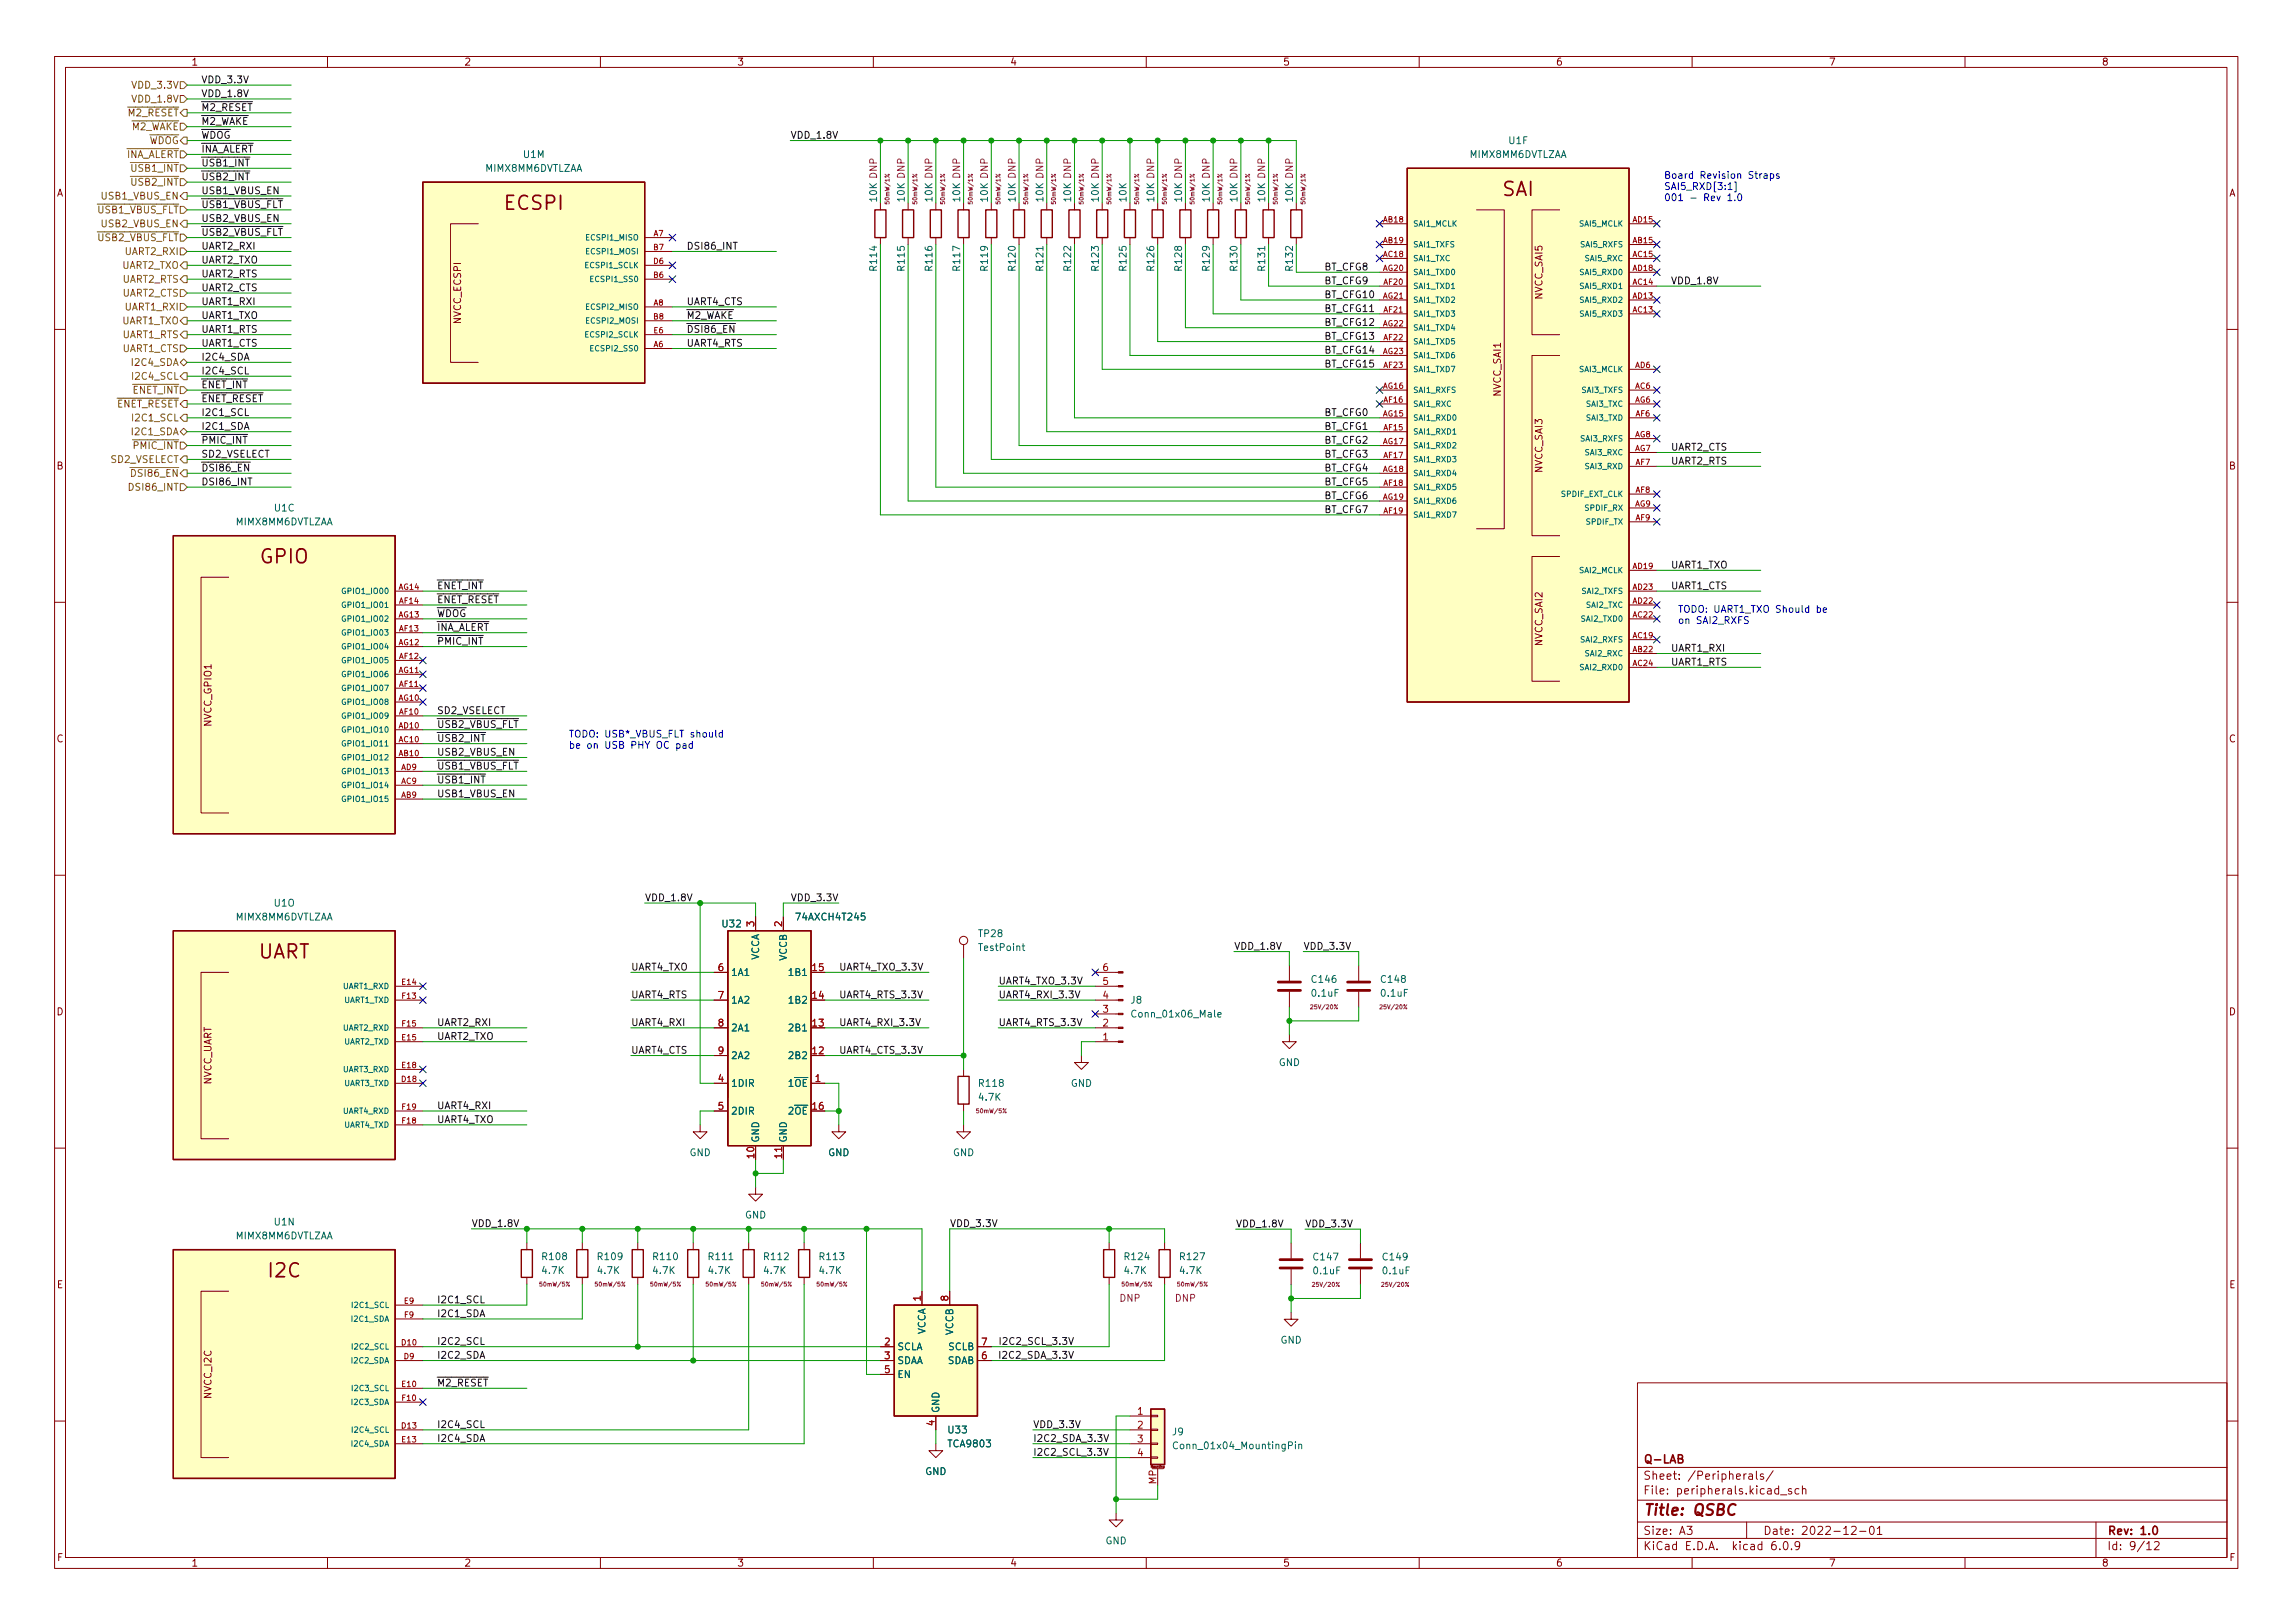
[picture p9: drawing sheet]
<svg xmlns="http://www.w3.org/2000/svg" width="297mm" height="210mm" viewBox="0 0 297 210" stroke-linecap="round" stroke-linejoin="round" font-family="sans-serif">
<defs><g id="words">
<g font-size="2.5" fill="#840000">
<text x="65.4" y="27.2">ECSPI</text>
<text x="194.6" y="25.4">SAI</text>
<text x="33.7" y="73">GPIO</text>
<text x="33.3" y="124.2">UART</text>
<text x="34.9" y="165.5">I2C</text>
</g>
<text font-size="2" fill="#840000" x="212.8" y="196.3">Title: QSBC</text>
<g font-size="1.5" fill="#840000">
<text x="212.8" y="191.7">Sheet: /Peripherals/</text>
<text x="212.8" y="189.6">Q-LAB</text>
<text x="212.8" y="193.6">File: peripherals.kicad_sch</text>
<text x="212.8" y="200.8">KiCad E.D.A. kicad 6.0.9</text>
<text x="212.8" y="198.8">Size: A3</text>
<text x="228.4" y="198.8">Date: 2022-12-01</text>
<text x="272.9" y="198.8">Rev: 1.0</text>
<text x="272.9" y="200.8">Id: 9/12</text>
</g>
<g font-size="1.3" fill="#725600">
<text x="17.3" y="11.5">VDD_3.3V</text>
<text x="15.6" y="15.1">~{M2_RESET}</text>
<text x="16" y="16.9">~{M2_WAKE}</text>
<text x="17.3" y="13.3">VDD_1.8V</text>
<text x="15.2" y="20.5">~{INA_ALERT}</text>
<text x="16.2" y="22.2">~{USB1_INT}</text>
<text x="18.2" y="18.7">~{WDOG}</text>
<text x="11.7" y="27.6">~{USB1_VBUS_FLT}</text>
<text x="13.3" y="25.8">USB1_VBUS_EN</text>
<text x="13.3" y="29.4">USB2_VBUS_EN</text>
<text x="16.2" y="24">~{USB2_INT}</text>
<text x="11.7" y="31.2">~{USB2_VBUS_FLT}</text>
<text x="15.8" y="34.8">UART2_TXO</text>
<text x="16.3" y="33">UART2_RXI</text>
<text x="15.8" y="36.6">UART2_RTS</text>
<text x="15.8" y="38.4">UART2_CTS</text>
<text x="16.3" y="40.2">UART1_RXI</text>
<text x="15.8" y="42">UART1_TXO</text>
<text x="15.8" y="45.6">UART1_CTS</text>
<text x="15.8" y="43.8">UART1_RTS</text>
<text x="17.2" y="47.4">I2C4_SDA</text>
<text x="14" y="52.8">~{ENET_RESET}</text>
<text x="16.2" y="51">~{ENET_INT}</text>
<text x="17.4" y="49.2">I2C4_SCL</text>
<text x="14.3" y="60">SD2_VSELECT</text>
<text x="16.4" y="58.2">~{PMIC_INT}</text>
<text x="17.2" y="56.4">I2C1_SDA</text>
<text x="17.4" y="54.6">I2C1_SCL</text>
<text x="16.3" y="61.8">~{DSI86_EN}</text>
<text x="17" y="63.6">DSI86_INT</text>
</g>
<g font-size="1.3" fill="#840000">
<text x="24.7" y="8.5">1</text>
<text x="60.1" y="8.5">2</text>
<text x="95.5" y="8.5">3</text>
<text x="130.8" y="8.5">4</text>
<text x="166.2" y="8.5">5</text>
<text x="201.5" y="8.5">6</text>
<text x="236.9" y="8.5">7</text>
<text x="272.2" y="8.5">8</text>
<text x="7.3" y="25.5">A</text>
<text x="288.7" y="25.5">A</text>
<text x="59.7" y="42" transform="rotate(-90 59.7 42)">NVCC_ECSPI</text>
<text x="199.8" y="38.8" transform="rotate(-90 199.8 38.8)">NVCC_SAI5</text>
<text x="194.4" y="51.4" transform="rotate(-90 194.4 51.4)">NVCC_SAI1</text>
<text x="7.3" y="60.8">B</text>
<text x="199.8" y="61.2" transform="rotate(-90 199.8 61.2)">NVCC_SAI3</text>
<text x="288.7" y="60.8">B</text>
<text x="199.8" y="83.7" transform="rotate(-90 199.8 83.7)">NVCC_SAI2</text>
<text x="27.4" y="94.1" transform="rotate(-90 27.4 94.1)">NVCC_GPIO1</text>
<text x="7.3" y="96.2">C</text>
<text x="288.7" y="96.2">C</text>
<text x="7.3" y="131.5">D</text>
<text x="288.7" y="131.5">D</text>
<text x="27.4" y="140.6" transform="rotate(-90 27.4 140.6)">NVCC_UART</text>
<text x="7.4" y="166.9">E</text>
<text x="288.8" y="166.9">E</text>
<text x="27.4" y="181.1" transform="rotate(-90 27.4 181.1)">NVCC_I2C</text>
<text x="7.4" y="202.2">F</text>
<text x="24.7" y="202.9">1</text>
<text x="60.1" y="202.9">2</text>
<text x="95.5" y="202.9">3</text>
<text x="130.8" y="202.9">4</text>
<text x="166.2" y="202.9">5</text>
<text x="201.5" y="202.9">6</text>
<text x="236.9" y="202.9">7</text>
<text x="272.2" y="202.9">8</text>
<text x="288.8" y="202.2">F</text>
</g>
<g font-size="1.3" fill="#0f0f0f">
<text x="26" y="10.8">VDD_3.3V</text>
<text x="26" y="14.4">~{M2_RESET}</text>
<text x="26" y="12.6">VDD_1.8V</text>
<text x="26" y="16.2">~{M2_WAKE}</text>
<text x="26" y="18">~{WDOG}</text>
<text x="102.4" y="18">VDD_1.8V</text>
<text x="26" y="19.8">~{INA_ALERT}</text>
<text x="26" y="23.3">~{USB2_INT}</text>
<text x="26" y="21.6">~{USB1_INT}</text>
<text x="26" y="28.7">USB2_VBUS_EN</text>
<text x="26" y="26.9">~{USB1_VBUS_FLT}</text>
<text x="26" y="25.1">USB1_VBUS_EN</text>
<text x="26" y="34.1">UART2_TXO</text>
<text x="26" y="35.9">UART2_RTS</text>
<text x="26" y="30.5">~{USB2_VBUS_FLT}</text>
<text x="26" y="32.3">UART2_RXI</text>
<text x="88.9" y="32.3">DSI86_INT</text>
<text x="171.5" y="35">BT_CFG8</text>
<text x="26" y="39.5">UART1_RXI</text>
<text x="26" y="37.7">UART2_CTS</text>
<text x="26" y="41.3">UART1_TXO</text>
<text x="88.9" y="41.3">~{M2_WAKE}</text>
<text x="88.9" y="39.5">UART4_CTS</text>
<text x="171.5" y="36.8">BT_CFG9</text>
<text x="171.5" y="40.4">BT_CFG11</text>
<text x="171.5" y="38.6">BT_CFG10</text>
<text x="216.4" y="36.8">VDD_1.8V</text>
<text x="26" y="46.7">I2C4_SDA</text>
<text x="26" y="44.9">UART1_CTS</text>
<text x="26" y="43.1">UART1_RTS</text>
<text x="88.9" y="44.9">UART4_RTS</text>
<text x="88.9" y="43.1">~{DSI86_EN}</text>
<text x="171.5" y="42.2">BT_CFG12</text>
<text x="171.5" y="47.6">BT_CFG15</text>
<text x="171.5" y="44">BT_CFG13</text>
<text x="171.5" y="45.8">BT_CFG14</text>
<text x="26" y="48.5">I2C4_SCL</text>
<text x="26" y="50.3">~{ENET_INT}</text>
<text x="26" y="52.1">~{ENET_RESET}</text>
<text x="26" y="53.9">I2C1_SCL</text>
<text x="171.5" y="53.9">BT_CFG0</text>
<text x="26" y="55.7">I2C1_SDA</text>
<text x="26" y="57.5">~{PMIC_INT}</text>
<text x="26" y="59.3">SD2_VSELECT</text>
<text x="171.5" y="57.5">BT_CFG2</text>
<text x="171.5" y="59.3">BT_CFG3</text>
<text x="171.5" y="55.7">BT_CFG1</text>
<text x="216.4" y="58.4">UART2_CTS</text>
<text x="26" y="61.1">~{DSI86_EN}</text>
<text x="26" y="62.9">DSI86_INT</text>
<text x="171.5" y="64.7">BT_CFG6</text>
<text x="171.5" y="62.9">BT_CFG5</text>
<text x="171.5" y="61.1">BT_CFG4</text>
<text x="216.4" y="60.2">UART2_RTS</text>
<text x="171.5" y="66.5">BT_CFG7</text>
<text x="56.6" y="76.3">~{ENET_INT}</text>
<text x="216.4" y="73.6">UART1_TXO</text>
<text x="216.4" y="76.3">UART1_CTS</text>
<text x="56.6" y="81.7">~{INA_ALERT}</text>
<text x="56.6" y="79.9">~{WDOG}</text>
<text x="56.6" y="83.5">~{PMIC_INT}</text>
<text x="56.6" y="78.1">~{ENET_RESET}</text>
<text x="216.4" y="86.2">UART1_RTS</text>
<text x="216.4" y="84.4">UART1_RXI</text>
<text x="56.6" y="94.3">~{USB2_VBUS_FLT}</text>
<text x="56.6" y="92.5">SD2_VSELECT</text>
<text x="56.6" y="99.7">~{USB1_VBUS_FLT}</text>
<text x="56.6" y="101.5">~{USB1_INT}</text>
<text x="56.6" y="96.1">~{USB2_INT}</text>
<text x="56.6" y="97.9">USB2_VBUS_EN</text>
<text x="56.6" y="103.3">USB1_VBUS_EN</text>
<text x="83.5" y="116.7">VDD_1.8V</text>
<text x="102.8" y="116.7">VDD_3.3V</text>
<text x="81.7" y="125.7">UART4_TXO</text>
<text x="108.7" y="125.7">UART4_TXO_3.3V</text>
<text x="159.8" y="123">VDD_1.8V</text>
<text x="168.8" y="123">VDD_3.3V</text>
<text x="81.7" y="129.3">UART4_RTS</text>
<text x="108.7" y="129.3">UART4_RTS_3.3V</text>
<text x="129.3" y="127.5">UART4_TXO_3.3V</text>
<text x="129.3" y="129.3">UART4_RXI_3.3V</text>
<text x="56.6" y="132.9">UART2_RXI</text>
<text x="56.6" y="134.7">UART2_TXO</text>
<text x="81.7" y="136.5">UART4_CTS</text>
<text x="81.7" y="132.9">UART4_RXI</text>
<text x="108.7" y="136.5">UART4_CTS_3.3V</text>
<text x="108.7" y="132.9">UART4_RXI_3.3V</text>
<text x="129.3" y="132.9">UART4_RTS_3.3V</text>
<text x="56.6" y="143.7">UART4_RXI</text>
<text x="56.6" y="145.5">UART4_TXO</text>
<text x="61.1" y="158.9">VDD_1.8V</text>
<text x="123" y="158.9">VDD_3.3V</text>
<text x="160.1" y="159">VDD_1.8V</text>
<text x="169.1" y="159">VDD_3.3V</text>
<text x="56.6" y="170.6">I2C1_SDA</text>
<text x="56.6" y="168.8">I2C1_SCL</text>
<text x="56.6" y="176">I2C2_SDA</text>
<text x="56.6" y="179.6">~{M2_RESET}</text>
<text x="56.6" y="174.2">I2C2_SCL</text>
<text x="129.9" y="176">I2C2_SDA_3.3V</text>
<text x="130.1" y="174.2">I2C2_SCL_3.3V</text>
<text x="56.6" y="185">I2C4_SCL</text>
<text x="133.8" y="185">VDD_3.3V</text>
<text x="56.6" y="186.8">I2C4_SDA</text>
<text x="133.8" y="188.6">I2C2_SCL_3.3V</text>
<text x="133.8" y="186.8">I2C2_SDA_3.3V</text>
</g>
<g font-size="1.3" fill="#006464">
<text x="62.9" y="22.2">MIMX8MM6DVTLZAA</text>
<text x="67.8" y="20.5">U1M</text>
<text x="190.4" y="20.5">MIMX8MM6DVTLZAA</text>
<text x="195.5" y="18.7">U1F</text>
<text x="145.9" y="26.1" transform="rotate(-90 145.9 26.1)">10K</text>
<text x="113.6" y="35" transform="rotate(-90 113.6 35)">R114</text>
<text x="117.2" y="35" transform="rotate(-90 117.2 35)">R115</text>
<text x="120.8" y="35" transform="rotate(-90 120.8 35)">R116</text>
<text x="124.4" y="35" transform="rotate(-90 124.4 35)">R117</text>
<text x="128" y="35" transform="rotate(-90 128 35)">R119</text>
<text x="131.6" y="35" transform="rotate(-90 131.6 35)">R120</text>
<text x="135.1" y="35" transform="rotate(-90 135.1 35)">R121</text>
<text x="138.7" y="35" transform="rotate(-90 138.7 35)">R122</text>
<text x="142.3" y="35" transform="rotate(-90 142.3 35)">R123</text>
<text x="145.9" y="35" transform="rotate(-90 145.9 35)">R125</text>
<text x="149.5" y="35" transform="rotate(-90 149.5 35)">R126</text>
<text x="153.1" y="35" transform="rotate(-90 153.1 35)">R128</text>
<text x="156.7" y="35" transform="rotate(-90 156.7 35)">R129</text>
<text x="160.3" y="35" transform="rotate(-90 160.3 35)">R130</text>
<text x="163.9" y="35" transform="rotate(-90 163.9 35)">R131</text>
<text x="167.5" y="35" transform="rotate(-90 167.5 35)">R132</text>
<text x="30.5" y="68">MIMX8MM6DVTLZAA</text>
<text x="35.6" y="66.3">U1C</text>
<text x="30.5" y="119.2">MIMX8MM6DVTLZAA</text>
<text x="35.5" y="117.4">U1O</text>
<text x="103.4" y="119.2">74AXCH4T245</text>
<text x="93.6" y="120.1">U32</text>
<text x="98.3" y="124.5" transform="rotate(-90 98.3 124.5)">VCCA</text>
<text x="101.9" y="124.5" transform="rotate(-90 101.9 124.5)">VCCB</text>
<text x="126.8" y="121.4">TP28</text>
<text x="126.9" y="123.2">TestPoint</text>
<text x="94.6" y="126.4">1A1</text>
<text x="94.6" y="130">1A2</text>
<text x="102.4" y="130">1B2</text>
<text x="102.4" y="126.4">1B1</text>
<text x="146.5" y="130">J8</text>
<text x="147" y="131.8">Conn_01x06_Male</text>
<text x="170" y="129.1">0.1uF</text>
<text x="170" y="127.3">C146</text>
<text x="179" y="129.1">0.1uF</text>
<text x="179" y="127.3">C148</text>
<text x="94.6" y="133.6">2A1</text>
<text x="94.6" y="137.2">2A2</text>
<text x="102.4" y="137.2">2B2</text>
<text x="102.4" y="133.6">2B1</text>
<text x="94.6" y="140.8">1DIR</text>
<text x="101.2" y="140.8">1~{OE}</text>
<text x="126.9" y="142.6">4.7K</text>
<text x="126.9" y="140.8">R118</text>
<text x="138.7" y="140.8">GND</text>
<text x="165.6" y="138.1">GND</text>
<text x="89.3" y="149.8">GND</text>
<text x="94.6" y="144.4">2DIR</text>
<text x="98.3" y="148.1" transform="rotate(-90 98.3 148.1)">GND</text>
<text x="101.2" y="144.4">2~{OE}</text>
<text x="101.9" y="148.1" transform="rotate(-90 101.9 148.1)">GND</text>
<text x="107.3" y="149.8">GND</text>
<text x="123.4" y="149.8">GND</text>
<text x="30.5" y="160.5">MIMX8MM6DVTLZAA</text>
<text x="35.6" y="158.7">U1N</text>
<text x="96.5" y="157.8">GND</text>
<text x="70.3" y="165">4.7K</text>
<text x="70.3" y="163.2">R108</text>
<text x="77.5" y="165">4.7K</text>
<text x="77.5" y="163.2">R109</text>
<text x="84.7" y="165">4.7K</text>
<text x="84.7" y="163.2">R110</text>
<text x="91.8" y="165">4.7K</text>
<text x="91.9" y="163.2">R111</text>
<text x="99" y="165">4.7K</text>
<text x="99.1" y="163.2">R112</text>
<text x="106.2" y="165">4.7K</text>
<text x="106.3" y="163.2">R113</text>
<text x="145.7" y="165">4.7K</text>
<text x="145.8" y="163.2">R124</text>
<text x="152.9" y="165">4.7K</text>
<text x="153" y="163.2">R127</text>
<text x="170.2" y="165.1">0.1uF</text>
<text x="170.2" y="163.3">C147</text>
<text x="179.2" y="165.1">0.1uF</text>
<text x="179.2" y="163.3">C149</text>
<text x="119.9" y="173" transform="rotate(-90 119.9 173)">VCCA</text>
<text x="123.5" y="173" transform="rotate(-90 123.5 173)">VCCB</text>
<text x="116.2" y="174.9">SCLA</text>
<text x="116.2" y="176.7">SDAA</text>
<text x="116.2" y="178.5">EN</text>
<text x="122.7" y="176.7">SDAB</text>
<text x="122.9" y="174.9">SCLB</text>
<text x="165.9" y="174.1">GND</text>
<text x="121.7" y="183.1" transform="rotate(-90 121.7 183.1)">GND</text>
<text x="122.9" y="185.7">U33</text>
<text x="151.9" y="185.9">J9</text>
<text x="119.8" y="191.1">GND</text>
<text x="122.9" y="187.5">TCA9803</text>
<text x="152.5" y="187.7">Conn_01x04_MountingPin</text>
<text x="143.2" y="200.1">GND</text>
</g>
<g font-size="1.3" fill="#0000c2">
<text x="215.5" y="23.2">Board Revision Straps</text>
<text x="215.5" y="24.6">SAI5_RXD[3:1]</text>
<text x="215.5" y="26">001 - Rev 1.0</text>
<text x="217.3" y="79.4">TODO: UART1_TXO Should be</text>
<text x="217.3" y="80.8">on SAI2_RXFS</text>
<text x="73.6" y="95.5">TODO: USB*_VBUS_FLT should</text>
<text x="73.6" y="97">be on USB PHY OC pad</text>
</g>
<g font-size="1.3" fill="#840084">
<text x="113.6" y="26.1" transform="rotate(-90 113.6 26.1)">10K DNP</text>
<text x="117.2" y="26.1" transform="rotate(-90 117.2 26.1)">10K DNP</text>
<text x="120.8" y="26.1" transform="rotate(-90 120.8 26.1)">10K DNP</text>
<text x="124.4" y="26.1" transform="rotate(-90 124.4 26.1)">10K DNP</text>
<text x="128" y="26.1" transform="rotate(-90 128 26.1)">10K DNP</text>
<text x="131.6" y="26.1" transform="rotate(-90 131.6 26.1)">10K DNP</text>
<text x="135.1" y="26.1" transform="rotate(-90 135.1 26.1)">10K DNP</text>
<text x="138.7" y="26.1" transform="rotate(-90 138.7 26.1)">10K DNP</text>
<text x="142.3" y="26.1" transform="rotate(-90 142.3 26.1)">10K DNP</text>
<text x="149.5" y="26.1" transform="rotate(-90 149.5 26.1)">10K DNP</text>
<text x="153.1" y="26.1" transform="rotate(-90 153.1 26.1)">10K DNP</text>
<text x="156.7" y="26.1" transform="rotate(-90 156.7 26.1)">10K DNP</text>
<text x="160.3" y="26.1" transform="rotate(-90 160.3 26.1)">10K DNP</text>
<text x="163.9" y="26.1" transform="rotate(-90 163.9 26.1)">10K DNP</text>
<text x="167.5" y="26.1" transform="rotate(-90 167.5 26.1)">10K DNP</text>
<text x="145.1" y="168.6">DNP</text>
<text x="152.2" y="168.6">DNP</text>
</g>
<g font-size="1.3" fill="#a90000">
<text x="93" y="125.8">6</text>
<text x="97.7" y="120" transform="rotate(-90 97.7 120)">3</text>
<text x="101.3" y="120" transform="rotate(-90 101.3 120)">2</text>
<text x="105.3" y="125.8">15</text>
<text x="142.9" y="125.8">6</text>
<text x="93" y="129.4">7</text>
<text x="105.3" y="129.4">14</text>
<text x="142.9" y="131.2">3</text>
<text x="142.9" y="129.4">4</text>
<text x="142.9" y="127.6">5</text>
<text x="93" y="133">8</text>
<text x="93" y="136.6">9</text>
<text x="105.3" y="136.6">12</text>
<text x="105.3" y="133">13</text>
<text x="142.9" y="134.8">1</text>
<text x="142.9" y="133">2</text>
<text x="93" y="140.2">4</text>
<text x="93" y="143.7">5</text>
<text x="105.3" y="143.7">16</text>
<text x="105.6" y="140.2">1</text>
<text x="97.7" y="150" transform="rotate(-90 97.7 150)">10</text>
<text x="101.3" y="150" transform="rotate(-90 101.3 150)">11</text>
<text x="119.3" y="168.5" transform="rotate(-90 119.3 168.5)">1</text>
<text x="122.8" y="168.5" transform="rotate(-90 122.8 168.5)">8</text>
<text x="114.6" y="174.3">2</text>
<text x="114.6" y="176.1">3</text>
<text x="114.6" y="177.9">5</text>
<text x="127.2" y="176.1">6</text>
<text x="127.2" y="174.3">7</text>
<text x="121.1" y="184.7" transform="rotate(-90 121.1 184.7)">4</text>
<text x="147.4" y="183.3">1</text>
<text x="147.4" y="185.1">2</text>
<text x="147.4" y="186.9">3</text>
<text x="147.4" y="188.6">4</text>
<text x="149.8" y="192.3" transform="rotate(-90 149.8 192.3)">MP</text>
</g>
<g font-size="1" fill="#a90000">
<text x="179.2" y="28.8">AB18</text>
<text x="211.5" y="28.8">AD15</text>
<text x="84.7" y="30.6">A7</text>
<text x="84.7" y="36">B6</text>
<text x="84.7" y="32.4">B7</text>
<text x="84.7" y="34.2">D6</text>
<text x="179.2" y="35.1">AG20</text>
<text x="179.2" y="31.5">AB19</text>
<text x="179.2" y="33.3">AC18</text>
<text x="211.5" y="31.5">AB15</text>
<text x="211.5" y="33.3">AC15</text>
<text x="211.5" y="35.1">AD18</text>
<text x="84.7" y="39.6">A8</text>
<text x="84.7" y="41.4">B8</text>
<text x="179.2" y="38.7">AG21</text>
<text x="179.3" y="36.9">AF20</text>
<text x="179.3" y="40.5">AF21</text>
<text x="211.5" y="40.5">AC13</text>
<text x="211.5" y="36.9">AC14</text>
<text x="211.5" y="38.7">AD13</text>
<text x="84.7" y="45">A6</text>
<text x="84.7" y="43.2">E6</text>
<text x="179.2" y="42.3">AG22</text>
<text x="179.2" y="45.9">AG23</text>
<text x="179.3" y="44.1">AF22</text>
<text x="179.3" y="47.7">AF23</text>
<text x="211.8" y="47.7">AD6</text>
<text x="179.2" y="53.9">AG15</text>
<text x="179.2" y="50.4">AG16</text>
<text x="179.3" y="52.2">AF16</text>
<text x="211.8" y="52.2">AG6</text>
<text x="211.8" y="50.4">AC6</text>
<text x="211.9" y="53.9">AF6</text>
<text x="179.2" y="57.5">AG17</text>
<text x="179.3" y="55.7">AF15</text>
<text x="179.3" y="59.3">AF17</text>
<text x="211.8" y="58.4">AG7</text>
<text x="211.8" y="56.6">AG8</text>
<text x="179.2" y="61.1">AG18</text>
<text x="179.2" y="64.7">AG19</text>
<text x="179.3" y="62.9">AF18</text>
<text x="211.8" y="65.6">AG9</text>
<text x="211.9" y="60.2">AF7</text>
<text x="211.9" y="63.8">AF8</text>
<text x="179.3" y="66.5">AF19</text>
<text x="211.9" y="67.4">AF9</text>
<text x="51.7" y="76.4">AG14</text>
<text x="211.5" y="73.7">AD19</text>
<text x="211.5" y="76.4">AD23</text>
<text x="51.7" y="83.6">AG12</text>
<text x="51.7" y="80">AG13</text>
<text x="51.8" y="81.8">AF13</text>
<text x="51.8" y="78.2">AF14</text>
<text x="211.5" y="82.7">AC19</text>
<text x="211.5" y="80">AC22</text>
<text x="211.5" y="78.2">AD22</text>
<text x="51.7" y="87.2">AG11</text>
<text x="51.8" y="89">AF11</text>
<text x="51.8" y="85.4">AF12</text>
<text x="211.5" y="84.5">AB22</text>
<text x="211.5" y="86.3">AC24</text>
<text x="51.7" y="90.8">AG10</text>
<text x="51.7" y="94.4">AD10</text>
<text x="51.8" y="92.6">AF10</text>
<text x="51.7" y="98">AB10</text>
<text x="51.7" y="96.2">AC10</text>
<text x="52" y="101.5">AC9</text>
<text x="52" y="99.7">AD9</text>
<text x="52" y="103.3">AB9</text>
<text x="52.1" y="127.6">E14</text>
<text x="52.1" y="129.4">F13</text>
<text x="52.1" y="134.8">E15</text>
<text x="52.1" y="133">F15</text>
<text x="52.1" y="140.2">D18</text>
<text x="52.1" y="138.4">E18</text>
<text x="52.1" y="143.7">F19</text>
<text x="52.1" y="145.5">F18</text>
<text x="52.4" y="168.9">E9</text>
<text x="52.4" y="170.7">F9</text>
<text x="52.1" y="174.3">D10</text>
<text x="52.1" y="179.7">E10</text>
<text x="52.3" y="176.1">D9</text>
<text x="52.1" y="185.1">D13</text>
<text x="52.1" y="181.5">F10</text>
<text x="52.1" y="186.9">E13</text>
</g>
<g font-size="1" fill="#006464">
<text x="183" y="29.3">SAI1_MCLK</text>
<text x="204.6" y="29.3">SAI5_MCLK</text>
<text x="76" y="34.7">ECSPI1_SCLK</text>
<text x="76.1" y="31.1">ECSPI1_MISO</text>
<text x="76.1" y="32.9">ECSPI1_MOSI</text>
<text x="183" y="32">SAI1_TXFS</text>
<text x="183" y="33.8">SAI1_TXC</text>
<text x="183" y="35.6">SAI1_TXD0</text>
<text x="204.9" y="32">SAI5_RXFS</text>
<text x="204.9" y="35.6">SAI5_RXD0</text>
<text x="205.4" y="33.8">SAI5_RXC</text>
<text x="76.1" y="40.1">ECSPI2_MISO</text>
<text x="76.1" y="41.9">ECSPI2_MOSI</text>
<text x="76.8" y="36.5">ECSPI1_SS0</text>
<text x="183" y="37.4">SAI1_TXD1</text>
<text x="183" y="41">SAI1_TXD3</text>
<text x="183" y="39.2">SAI1_TXD2</text>
<text x="204.9" y="41">SAI5_RXD3</text>
<text x="204.9" y="37.4">SAI5_RXD1</text>
<text x="204.9" y="39.2">SAI5_RXD2</text>
<text x="76" y="43.7">ECSPI2_SCLK</text>
<text x="76.8" y="45.5">ECSPI2_SS0</text>
<text x="183" y="44.6">SAI1_TXD5</text>
<text x="183" y="42.8">SAI1_TXD4</text>
<text x="183" y="46.4">SAI1_TXD6</text>
<text x="183" y="52.7">SAI1_RXC</text>
<text x="183" y="48.2">SAI1_TXD7</text>
<text x="183" y="50.9">SAI1_RXFS</text>
<text x="204.6" y="48.2">SAI3_MCLK</text>
<text x="205" y="50.9">SAI3_TXFS</text>
<text x="205.5" y="52.7">SAI3_TXC</text>
<text x="183" y="56.3">SAI1_RXD1</text>
<text x="183" y="59.9">SAI1_RXD3</text>
<text x="183" y="54.5">SAI1_RXD0</text>
<text x="183" y="58.1">SAI1_RXD2</text>
<text x="204.9" y="57.2">SAI3_RXFS</text>
<text x="205.4" y="59">SAI3_RXC</text>
<text x="205.5" y="54.5">SAI3_TXD</text>
<text x="183" y="63.5">SAI1_RXD5</text>
<text x="183" y="61.7">SAI1_RXD4</text>
<text x="183" y="65.3">SAI1_RXD6</text>
<text x="202.3" y="64.4">SPDIF_EXT_CLK</text>
<text x="205.4" y="60.8">SAI3_RXD</text>
<text x="183" y="67.1">SAI1_RXD7</text>
<text x="205.4" y="66.2">SPDIF_RX</text>
<text x="205.5" y="68">SPDIF_TX</text>
<text x="44.7" y="76.9">GPIO1_IO00</text>
<text x="204.6" y="74.2">SAI2_MCLK</text>
<text x="205" y="76.9">SAI2_TXFS</text>
<text x="44.7" y="82.3">GPIO1_IO03</text>
<text x="44.7" y="78.7">GPIO1_IO01</text>
<text x="44.7" y="80.5">GPIO1_IO02</text>
<text x="204.9" y="83.2">SAI2_RXFS</text>
<text x="205" y="80.5">SAI2_TXD0</text>
<text x="205.5" y="78.7">SAI2_TXC</text>
<text x="44.7" y="89.5">GPIO1_IO07</text>
<text x="44.7" y="85.9">GPIO1_IO05</text>
<text x="44.7" y="87.7">GPIO1_IO06</text>
<text x="44.7" y="84.1">GPIO1_IO04</text>
<text x="204.9" y="86.8">SAI2_RXD0</text>
<text x="205.4" y="85">SAI2_RXC</text>
<text x="44.7" y="94.9">GPIO1_IO10</text>
<text x="44.7" y="93.1">GPIO1_IO09</text>
<text x="44.7" y="91.3">GPIO1_IO08</text>
<text x="44.7" y="98.5">GPIO1_IO12</text>
<text x="44.7" y="96.7">GPIO1_IO11</text>
<text x="44.7" y="100.3">GPIO1_IO13</text>
<text x="44.7" y="103.9">GPIO1_IO15</text>
<text x="44.7" y="102.1">GPIO1_IO14</text>
<text x="44.5" y="128.1">UART1_RXD</text>
<text x="44.6" y="129.9">UART1_TXD</text>
<text x="44.5" y="133.5">UART2_RXD</text>
<text x="44.6" y="135.3">UART2_TXD</text>
<text x="44.5" y="138.9">UART3_RXD</text>
<text x="44.6" y="140.7">UART3_TXD</text>
<text x="44.5" y="144.3">UART4_RXD</text>
<text x="44.6" y="146.1">UART4_TXD</text>
<text x="45.7" y="171.2">I2C1_SDA</text>
<text x="45.8" y="169.4">I2C1_SCL</text>
<text x="45.7" y="176.6">I2C2_SDA</text>
<text x="45.8" y="174.8">I2C2_SCL</text>
<text x="45.7" y="182">I2C3_SDA</text>
<text x="45.8" y="185.6">I2C4_SCL</text>
<text x="45.8" y="180.2">I2C3_SCL</text>
<text x="45.7" y="187.4">I2C4_SDA</text>
</g>
<g font-size=".8" fill="#840084">
<text x="115.2" y="26.2" transform="rotate(-90 115.2 26.2)">50mW/1%</text>
<text x="118.8" y="26.2" transform="rotate(-90 118.8 26.2)">50mW/1%</text>
<text x="122.4" y="26.2" transform="rotate(-90 122.4 26.2)">50mW/1%</text>
<text x="126" y="26.2" transform="rotate(-90 126 26.2)">50mW/1%</text>
<text x="129.6" y="26.2" transform="rotate(-90 129.6 26.2)">50mW/1%</text>
<text x="133.2" y="26.2" transform="rotate(-90 133.2 26.2)">50mW/1%</text>
<text x="136.8" y="26.2" transform="rotate(-90 136.8 26.2)">50mW/1%</text>
<text x="140.4" y="26.2" transform="rotate(-90 140.4 26.2)">50mW/1%</text>
<text x="143.9" y="26.2" transform="rotate(-90 143.9 26.2)">50mW/1%</text>
<text x="147.5" y="26.2" transform="rotate(-90 147.5 26.2)">50mW/1%</text>
<text x="151.1" y="26.2" transform="rotate(-90 151.1 26.2)">50mW/1%</text>
<text x="154.7" y="26.2" transform="rotate(-90 154.7 26.2)">50mW/1%</text>
<text x="158.3" y="26.2" transform="rotate(-90 158.3 26.2)">50mW/1%</text>
<text x="161.9" y="26.2" transform="rotate(-90 161.9 26.2)">50mW/1%</text>
<text x="165.5" y="26.2" transform="rotate(-90 165.5 26.2)">50mW/1%</text>
<text x="169.1" y="26.2" transform="rotate(-90 169.1 26.2)">50mW/1%</text>
<text x="170" y="130.7">25V/20%</text>
<text x="179" y="130.7">25V/20%</text>
<text x="126.7" y="144.2">50mW/5%</text>
<text x="70.1" y="166.6">50mW/5%</text>
<text x="77.3" y="166.6">50mW/5%</text>
<text x="84.5" y="166.6">50mW/5%</text>
<text x="91.6" y="166.6">50mW/5%</text>
<text x="98.8" y="166.6">50mW/5%</text>
<text x="106" y="166.6">50mW/5%</text>
<text x="145.5" y="166.6">50mW/5%</text>
<text x="152.7" y="166.6">50mW/5%</text>
<text x="170.2" y="166.7">25V/20%</text>
<text x="179.2" y="166.7">25V/20%</text>
</g>
<text font-size=".4" fill="#840000" x="149.1" y="190.1">Mounting</text>
</g></defs>
<g fill="none" stroke="#840000" stroke-width=".13">
<path d="M7.1 7.3h282.8v195.9h-282.8zM8.5 8.7h280v193.1h-280zM42.4 7.3v1.4M77.8 7.3v1.4M113.1 7.3v1.4M148.5 7.3v1.4M183.8 7.3v1.4M219.2 7.3v1.4M254.6 7.3v1.4M62 29h-3.6v17.9h3.6M83.5 30.8h3.6M83.5 39.8h3.6"/>
<path d="M83.5 36.2h3.6M83.5 32.6h3.6M83.5 34.4h3.6M114 26.3v.9M114 30.8v.9M117.6 26.3v.9M117.6 30.8v.9M121.2 26.3v.9M121.2 30.8v.9M124.8 26.3v.9M124.8 30.8v.9M128.4 26.3v.9"/>
<path d="M128.4 30.8v.9M132 26.3v.9M132 30.8v.9M135.6 26.3v.9M135.6 30.8v.9M139.2 26.3v.9M139.2 30.8v.9M142.8 26.3v.9M142.8 30.8v.9M146.4 26.3v.9M146.4 30.8v.9M150 26.3v.9"/>
<path d="M150 30.8v.9M153.6 26.3v.9M153.6 30.8v.9M157.2 26.3v.9M157.2 30.8v.9M160.7 26.3v.9M160.7 30.8v.9M164.3 26.3v.9M164.3 30.8v.9M167.9 26.3v.9M167.9 30.8v.9M178.7 31.7h3.6"/>
<path d="M178.7 29h3.6M178.7 37.1h3.6M178.7 33.5h3.6M178.7 38.9h3.6M178.7 35.3h3.6M191.3 27.2h3.6v41.3h-3.6M202.1 27.2h-3.6v16.2h3.6M211 31.7h3.6M211 29h3.6M211 37.1h3.6M211 33.5h3.6M211 38.9h3.6"/>
<path d="M211 35.3h3.6M7.1 42.7h1.4M83.5 45.1h3.6M83.5 41.6h3.6M83.5 43.4h3.6M178.7 40.7h3.6M178.7 50.5h3.6M178.7 47.8h3.6M178.7 55.9h3.6M178.7 52.3h3.6M178.7 59.5h3.6M178.7 44.3h3.6"/>
<path d="M178.7 54.1h3.6M178.7 57.7h3.6M178.7 42.5h3.6M178.7 46h3.6M202.1 46h-3.6v23.4h3.6M211 40.7h3.6M211 50.5h3.6M211 47.8h3.6M211 52.3h3.6M211 54.1h3.6M211 58.6h3.6M211 56.8h3.6"/>
<path d="M288.5 42.7h1.4M7.1 78h1.4M29.6 74.8h-3.6v30.5h3.6M51.2 78.4h3.6M51.2 76.6h3.6M178.7 63.1h3.6M178.7 66.7h3.6M178.7 61.3h3.6M178.7 64.9h3.6M202.1 72.1h-3.6v16.2h3.6M211 78.4h3.6M211 76.6h3.6"/>
<path d="M211 73.9h3.6M211 60.4h3.6M211 64h3.6M211 67.6h3.6M211 65.8h3.6M288.5 78h1.4M51.2 98.1h3.6M51.2 96.3h3.6M51.2 94.5h3.6M51.2 99.9h3.6M51.2 92.7h3.6M51.2 89.2h3.6"/>
<path d="M51.2 85.6h3.6M51.2 82h3.6M51.2 90.9h3.6M51.2 87.4h3.6M51.2 83.8h3.6M51.2 80.2h3.6M211 80.2h3.6M211 84.7h3.6M211 82.9h3.6M211 86.5h3.6M7.1 113.4h1.4M51.2 103.5h3.6"/>
<path d="M51.2 101.7h3.6M97.9 118.8v1.8M101.5 118.8v1.8M288.5 113.4h1.4M29.6 126h-3.6v21.5h3.6M51.2 127.8h3.6M51.2 134.9h3.6M51.2 138.5h3.6M51.2 129.6h3.6M51.2 133.2h3.6M92.5 129.6h1.8M92.5 133.2h1.8"/>
<path d="M92.5 126h1.8M92.5 136.7h1.8M124.8 122.4v1.8M124.8 138.5v.9M140.1 136.7v.9h.9l-.9 .9-.9-.9h.9M141.9 127.8h3M141.9 134.9h3M141.9 129.6h3M141.9 133.2h3M141.9 126h3M141.9 131.4h3M167 134.1v.8h.9l-.9 .9-.9-.9h.9"/>
<path d="M167 125.1v1.9M167 128.5v2M176 125.1v1.9M176 128.5v2M7.1 148.7h1.4M51.2 140.3h3.6M51.2 145.7h3.6M51.2 143.9h3.6M90.7 145.7v.9h.9l-.9 .9-.9-.9h.9M92.5 140.3h1.8M92.5 143.9h1.8M97.9 153.8v.9h.9l-.9 .9-.9-.9h.9"/>
<path d="M101.5 148.4v1.8M105.1 140.3h1.8M108.7 145.7v.9h.9l-.9 .9-.9-.9h.9M124.8 145.7v.9h.9l-.9 .9-.9-.9h.9M124.8 143v.9M288.5 148.7h1.4M29.6 167.3h-3.6v21.5h3.6M51.2 174.5h3.6M51.2 176.3h3.6M51.2 179.8h3.6M51.2 169.1h3.6M51.2 170.9h3.6"/>
<path d="M68.2 161v.9M68.2 165.5v.9M75.4 161v.9M75.4 165.5v.9M82.6 161v.9M82.6 165.5v.9M89.8 161v.9M89.8 165.5v.9M97 161v.9M97 165.5v.9M104.2 161v.9M104.2 165.5v.9"/>
<path d="M114 174.5h1.8M114 176.3h1.8M114 178.1h1.8M119.4 167.3v1.8M123 167.3v1.8M126.6 174.5h1.8M126.6 176.3h1.8M143.7 161v.9M143.7 165.5v.9M150.9 161v.9M150.9 165.5v.9M167.3 170v.9h.9l-.9 .9-.9-.9h.9"/>
<path d="M167.3 161v2M167.3 164.4v2M176.2 161v2M176.2 164.4v2M212.1 179.1h76.4v22.7h-76.4zM7.1 184.1h1.4M51.2 185.2h3.6M51.2 187h3.6M51.2 181.6h3.6M121.2 187v.9h.9l-.9 .9-.9-.9h.9M121.2 183.4v1.8M144.6 196v.9h.9l-.9 .9-.9-.9h.9"/>
<path d="M146.4 185.2h2.7M146.4 187h2.7M146.4 183.4h2.7M146.4 188.8h2.7M149.1 188.7h.9v.2h-.9zM149.1 186.9h.9v.2h-.9zM149.1 185.1h.9v.2h-.9zM149.1 183.4h.9v.1h-.9zM149.2 190.3h1.5M150 190.3v2.1M150.8 190.1h-.1v-.1l.1-.1v.3h-.1M212.1 199.3h76.4"/>
<path d="M212.1 197.2h76.4M212.1 194.3h76.4M212.1 190.1h76.4M218.5 197.7h.7l-.4 .4 .3 .1v.5l-.1 .1h-.3l-.2-.1M226.3 197.2v2.1M226.6 191h.4v.6M227 191.2h-.3a.21 .21 0 0 0-.2 .2 .21 .21 0 0 0 .2 .2h.3M227.5 190.6v.9l.2 .1M228.4 191l-.2-.1-.2 .2 .1 .1 .3 .1v.3h-.4M229.7 190.5l-.9 1.4M230 199.7a.42 .42 0 0 0-.5 .5v.4l.1 .1 .3 .1 .2-.1v-.4l-.1-.1-.3-.1-.2 .2M230.7 193.7h.8"/>
<path d="M231.1 199.8l.2-.1a.57 .57 0 0 1 .3 .5 .57 .57 0 0 1-.3 .6l-.2-.1-.1-.3zM232.1 192.9l-.3-.1-.1 .2v.1l.4 .2v.2h-.4M233 192.9l-.3-.1-.2 .2v.4l.1 .1h.4M233.5 192.9l.1-.1 .3 .1v.7M233.5 192.5v1.1M239.9 197.8l.4-.1 .1 .1 .1 .2-.7 .8h.7M240.9 198.4h.8M242.3 197.8l.1-.1a.57 .57 0 0 1 .4 .6 .57 .57 0 0 1-.4 .5l-.1-.1-.1-.3zM243.2 198l.3-.3v1.1M243.2 198.8h.6M271.5 197.2v4.6M279.1 199.8l.4-.1 .1 .1 .1 .2-.7 .8h.7"/>
<path d="M288.5 184.1h1.4M42.4 201.8v1.4M77.8 201.8v1.4M113.1 201.8v1.4M148.5 201.8v1.4M183.8 201.8v1.4M219.2 201.8v1.4M230.6 200.7v.1M232.1 200.7v.1M233.1 200.2l-.2 .2h-.2l-.2-.2 .1-.4 .3-.1 .2 .1a.7 .7 0 0 1-.3 1h-.2M254.6 201.8v1.4M278.1 200l.3-.3v1.1"/>
<path d="M278.1 200.8h.6"/>
<circle cx="124.8" cy="121.8" r=".54"/>
</g>
<path d="M217.4 189h.4l.1-.1 .1-.2-.1-.2h-.5v1h.4l.2-.2a.28 .28 0 0 0-.2-.3M279 197.8l.1-.1a.57 .57 0 0 1 .4 .6 .57 .57 0 0 1-.4 .5l-.1-.1-.1-.3z" fill="none" stroke="#840000" stroke-width=".21"/>
<path d="M224.8 195a.62 .62 0 0 0-.7 0 .62 .62 0 0 0-.2 .7 .49 .49 0 0 0 .2 .5 .49 .49 0 0 0 .6-.1" fill="none" stroke="#840000" stroke-width=".28"/>
<g fill="none" stroke="#840000" stroke-width=".18">
<path d="M54.8 23.6h28.7v26h-28.7zM113.3 27.2h1.5v3.6h-1.5zM116.9 27.2h1.5v3.6h-1.5zM120.5 27.2h1.4v3.6h-1.4zM124.1 27.2h1.4v3.6h-1.4zM127.7 27.2h1.4v3.6h-1.4zM131.3 27.2h1.4v3.6h-1.4zM134.9 27.2h1.4v3.6h-1.4zM138.5 27.2h1.4v3.6h-1.4zM142.1 27.2h1.4v3.6h-1.4zM145.7 27.2h1.4v3.6h-1.4zM149.2 27.2h1.5v3.6h-1.5z"/>
<path d="M152.8 27.2h1.5v3.6h-1.5zM156.4 27.2h1.5v3.6h-1.5zM160 27.2h1.5v3.6h-1.5zM163.6 27.2h1.5v3.6h-1.5zM167.2 27.2h1.4v3.6h-1.4zM182.3 21.8h28.7v69.1h-28.7zM22.5 69.4h28.7v38.6h-28.7zM22.5 120.6h28.7v29.6h-28.7zM94.3 120.6h10.8v27.8h-10.8zM124.1 139.4h1.4v3.6h-1.4zM94.3 140.3v1.8zM22.5 161.9h28.7v29.6h-28.7z"/>
<path d="M67.5 161.9h1.5v3.6h-1.5zM74.7 161.9h1.5v3.6h-1.5zM81.9 161.9h1.4v3.6h-1.4zM89.1 161.9h1.4v3.6h-1.4zM96.3 161.9h1.4v3.6h-1.4zM103.5 161.9h1.4v3.6h-1.4zM115.8 169.1h10.8v14.3h-10.8zM143 161.9h1.4v3.6h-1.4zM150.1 161.9h1.5v3.6h-1.5zM149.1 182.5h1.8v7.2h-1.8z"/>
</g>
<path d="M165.6 128.3h2.9M165.6 127.2h2.9M174.6 128.3h2.8M174.6 127.2h2.8M165.8 164.3h2.9M165.8 163.2h2.9M174.8 164.3h2.9M174.8 163.2h2.9" fill="none" stroke="#840000" stroke-width=".36"/>
<path d="M169.8 130.2h.2l.1 .1-.4 .4h.4M178.8 130.2h.2l.1 .1-.4 .4h.4M170 166.2l.2-.1 .1 .2-.3 .4h.3M179 166.2l.2-.1 .1 .2-.3 .4h.3" fill="none" stroke="#840084" stroke-width=".13"/>
<g fill="none" stroke="#006464" stroke-width=".13">
<path d="M76.5 36.1h.3M76.9 35.8h-.4v.7h.4M76.5 45.1h.3M76.9 44.8h-.4v.7h.4M188.2 56.2h.4M44.7 78a.33 .33 0 0 0-.4 .3 .33 .33 0 0 0 .5 .3v-.2h-.2M44.7 79.8a.33 .33 0 0 0-.4 .3 .33 .33 0 0 0 .5 .3v-.2h-.2M44.7 76.2a.33 .33 0 0 0-.4 .4 .33 .33 0 0 0 .5 .2v-.2h-.2M44.7 97.8a.33 .33 0 0 0-.4 .3 .33 .33 0 0 0 .5 .3v-.3h-.2M44.7 96a.33 .33 0 0 0-.4 .3 .33 .33 0 0 0 .5 .3v-.2h-.2M44.7 94.2a.33 .33 0 0 0-.4 .3 .33 .33 0 0 0 .5 .3v-.2h-.2M44.7 99.6a.33 .33 0 0 0-.4 .3 .33 .33 0 0 0 .5 .3v-.3h-.2"/>
<path d="M44.7 92.4a.33 .33 0 0 0-.4 .3 .33 .33 0 0 0 .5 .3v-.2h-.2M44.7 88.8a.33 .33 0 0 0-.4 .3 .33 .33 0 0 0 .5 .3v-.2h-.2M44.7 85.2a.33 .33 0 0 0-.4 .3 .33 .33 0 0 0 .5 .3v-.2h-.2M44.7 81.6a.33 .33 0 0 0-.4 .3 .33 .33 0 0 0 .5 .3v-.2h-.2M44.7 90.6a.33 .33 0 0 0-.4 .3 .33 .33 0 0 0 .5 .3v-.2h-.2M44.7 87a.33 .33 0 0 0-.4 .3 .33 .33 0 0 0 .5 .3v-.2h-.2M44.7 83.4a.33 .33 0 0 0-.4 .3 .33 .33 0 0 0 .5 .3v-.2h-.2M44.7 103.2a.33 .33 0 0 0-.4 .3 .33 .33 0 0 0 .5 .3v-.3h-.2M44.7 101.4a.33 .33 0 0 0-.4 .3 .33 .33 0 0 0 .5 .3v-.3h-.2M132.4 122.5h.3M132.5 122.2v.8l.2 .1M157.8 131.5l.4-.1-.1-.2h-.2l-.1 .1v.4h.3"/>
<path d="M152.5 186.9a.43 .43 0 0 0-.5 .3 .43 .43 0 0 0 .4 .5l.1-.1M167.8 186.8v.1M167.8 187.1v.6M168.2 187.2l.2-.1h.2v.6M168.2 187.1v.6"/>
</g>
<g fill="#ffffc2" stroke="#ffffc2" stroke-width=".13">
<path d="M22.5 69.4h28.7v38.6h-28.7z"/>
<path d="M22.5 120.6h28.7v29.6h-28.7z"/>
<path d="M22.5 161.9h28.7v29.6h-28.7z"/>
<path d="M182.3 21.8h28.7v69.1h-28.7z"/>
<path d="M54.8 23.6h28.7v26h-28.7z"/>
<path d="M94.3 120.6h10.8v27.8h-10.8z"/>
<path d="M115.8 169.1h10.8v14.3h-10.8z"/>
<path d="M149.1 182.5h1.8v7.2h-1.8z"/>
</g>
<g fill="#840000" stroke="#840000" stroke-width=".13">
<path d="M144.9 125.9h.6v.2h-.6z"/>
<path d="M144.9 127.7h.6v.2h-.6z"/>
<path d="M144.9 129.5h.6v.2h-.6z"/>
<path d="M144.9 131.3h.6v.1h-.6z"/>
<path d="M144.9 133.1h.6v.1h-.6z"/>
<path d="M144.9 134.9h.6v.1h-.6z"/>
</g>
<g fill="none" stroke="#725600" stroke-width=".13">
<path d="M23.3 19.6h.5l.4 .4-.4 .5h-.5zM23.3 16h.5l.4 .4-.4 .5h-.5zM23.3 12.4h.5l.4 .4-.4 .5h-.5zM23.3 10.6h.5l.4 .4-.4 .5h-.5zM23.8 17.8h.4v.9h-.4l-.5-.5zM23.8 14.2h.4v.9h-.4l-.5-.5zM23.3 21.4h.5l.4 .4-.4 .4h-.5zM23.3 26.7h.5l.4 .5-.4 .4h-.5zM23.3 23.1h.5l.4 .5-.4 .4h-.5zM23.3 30.3h.5l.4 .5-.4 .4h-.5zM23.3 32.1h.5l.4 .5-.4 .4h-.5zM23.3 29l.5-.5h.4v.9h-.4z"/>
<path d="M23.3 37.5h.5l.4 .5-.4 .4h-.5zM23.3 39.3h.5l.4 .5-.4 .4h-.5zM23.8 24.9h.4v.9h-.4l-.5-.4zM23.8 35.7h.4v.9h-.4l-.5-.4zM23.8 33.9h.4v.9h-.4l-.5-.4zM23.3 50.1h.5l.4 .4-.4 .5h-.5zM23.3 44.7h.5l.4 .4-.4 .5h-.5zM23.3 46.9l.5-.4 .4 .4-.4 .5zM23.3 57.3h.5l.4 .4-.4 .5h-.5zM23.8 53.7h.4v.9h-.4l-.5-.5zM23.8 42.9h.4v.9h-.4l-.5-.4zM23.8 48.3h.4v.9h-.4l-.5-.5z"/>
<path d="M23.8 51.9h.4v.9h-.4l-.5-.5zM23.8 41.1h.4v.9h-.4l-.5-.4zM23.8 55.5l.4 .4-.4 .5-.5-.5zM23.8 59.1h.4v.9h-.4l-.5-.5zM23.3 62.7h.5l.4 .4-.4 .5h-.5zM23.8 60.9h.4v.9h-.4l-.5-.5z"/>
</g>
<path d="M118.6 132l.3 .9 .3-.9M139.3 128.4l.3 .9 .3-.9M129.5 175.1v.9M129.6 173.3v.9M143 187.6l.3 .9 .3-.9M143 185.8l.3 .9 .3-.9" fill="none" stroke="#0f0f0f" stroke-width=".13"/>
<g fill="none" stroke="#0000c2" stroke-width=".13">
<path d="M223.8 25.4l.3-.3v.9M223.8 26h.5M223.9 24.6h.5M224.7 23.6h.2v1.3h-.2M224.7 25.9v.1M225.2 25.2l.1-.1a.48 .48 0 0 1 .3 .5 .48 .48 0 0 1-.3 .4l-.2-.3zM228.5 22.6h.4v.5M228.9 22.7l-.3 .1-.1 .1 .1 .2h.3M229.3 22.6l.3-.1 .2 .2-.1 .4h-.4M229.3 22.5v.9M230.5 22.6l-.3-.1-.1 .1 .1 .2 .3 .1v.2h-.4M226.5 79.9h-.4l-.1 .1v.2l.4 .2 .1 .2-.2 .2-.3-.1"/>
<path d="M235.4 78.8l.3-.1 .1 .2v.4h-.4M235.4 78.4v.9M236.2 79l.4-.1v-.1l-.3-.1-.1 .2v.4h.4M87.7 96.4l.2-.1 .2 .2-.1 .4h-.3M87.7 96.3v.9M88.5 96.4h.3l.1 .5M88.9 96.6h-.3l-.2 .1 .2 .2h.3M89.7 96.4l-.3-.1-.1 .2v.4h.4M89.7 96v.9M92.7 94.6v.8l.1 .1M93.6 94.9h-.3l-.2 .2 .1 .4h.4M93.6 94.6v.9"/>
</g>
<g fill="none" stroke="#009600" stroke-width=".13">
<path d="M24.2 11h13.5M24.2 12.8h13.5M24.2 18.2h13.5M24.2 16.4h13.5M24.2 14.6h13.5M102.4 18.2h65.5v8.1M114 18.2v8.1M117.6 18.2v8.1M121.2 18.2v8.1M124.8 18.2v8.1M128.4 18.2v8.1M132 18.2v8.1"/>
<path d="M135.6 18.2v8.1M139.2 18.2v8.1M142.8 18.2v8.1M146.4 18.2v8.1M150 18.2v8.1M153.6 18.2v8.1M157.2 18.2v8.1M160.7 18.2v8.1M164.3 18.2v8.1M24.2 25.4h13.5M24.2 39.8h13.5M24.2 32.6h13.5"/>
<path d="M24.2 20h13.5M24.2 29h13.5M24.2 27.2h13.5M24.2 23.6h13.5M24.2 21.8h13.5M24.2 34.4h13.5M24.2 30.8h13.5M24.2 38h13.5M24.2 36.2h13.5M87.1 39.8h13.5M87.1 32.6h13.5M114 31.7v35h64.7"/>
<path d="M117.6 31.7v33.2h61.1M121.2 31.7v31.4h57.5M124.8 31.7v29.6h53.9M128.4 31.7v27.8h50.3M132 31.7v26h46.7M135.6 31.7v24.2h43.1M139.2 31.7v22.4h39.5M142.8 31.7v16.1h35.9M146.4 31.7v14.3h32.3M150 31.7v12.6h28.7M153.6 31.7v10.8h25.1M157.2 31.7v9h21.5"/>
<path d="M160.7 31.7v7.2h18M164.3 31.7v5.4h14.4M167.9 31.7v3.6h10.8M214.6 37.1h13.5M24.2 52.3h13.5M24.2 57.7h13.5M24.2 50.5h13.5M24.2 54.1h13.5M24.2 55.9h13.5M24.2 45.1h13.5M24.2 43.4h13.5M24.2 41.6h13.5"/>
<path d="M24.2 59.5h13.5M24.2 48.7h13.5M24.2 46.9h13.5M87.1 45.1h13.5M87.1 43.4h13.5M87.1 41.6h13.5M214.6 58.6h13.5M24.2 63.1h13.5M24.2 61.3h13.5M54.8 78.4h13.4M54.8 76.6h13.4M214.6 73.9h13.5"/>
<path d="M214.6 76.6h13.5M214.6 60.4h13.5M54.8 80.2h13.4M54.8 94.5h13.4M54.8 98.1h13.4M54.8 96.3h13.4M54.8 99.9h13.4M54.8 83.8h13.4M54.8 82h13.4M54.8 92.7h13.4M214.6 84.7h13.5M214.6 86.5h13.5"/>
<path d="M54.8 101.7h13.4M54.8 103.5h13.4M83.5 117h14.4v1.8M90.7 117v23.3h1.8M108.7 117h-7.2v1.8M54.8 133.2h13.4M54.8 134.9h13.4M81.7 133.2h10.8M81.7 129.6h10.8M81.7 126h10.8M81.7 136.7h10.8M106.9 133.2h13.4"/>
<path d="M106.9 129.6h13.4M106.9 126h13.4M106.9 136.7h17.9M124.8 124.2v14.3M129.3 133.2h12.6M129.3 129.6h12.6M129.3 127.8h12.6M141.9 134.9h-1.8v1.8M159.8 123.3h7.2v1.8M167 130.5v3.6M168.8 123.3h7.2v1.8M176 130.5v1.8h-9"/>
<path d="M54.8 143.9h13.4M54.8 145.7h13.4M61.1 159.2h58.3v8.1M68.2 159.2v1.8M75.4 159.2v1.8M82.6 159.2v1.8M89.8 159.2v1.8M92.5 143.9h-1.8v1.8M97 159.2v1.8M97.9 150.2v3.6M101.5 150.2v1.8h-3.6M104.2 159.2v1.8"/>
<path d="M106.9 140.3h1.8v5.4M106.9 143.9h1.8M112.3 159.2v18.9h1.7M124.8 143.9v1.8M143.7 159.2v1.8M160.1 159.2h7.2v1.8M169.1 159.2h7.1v1.8M54.8 176.3h59.2M54.8 174.5h59.2M54.8 179.8h13.4M68.2 166.4v2.7h-13.4M75.4 166.4v4.5h-20.6"/>
<path d="M82.6 166.4v8.1M89.8 166.4v9.9M97 166.4v18.8h-42.2M104.2 166.4v20.6h-49.4M143.7 166.4v8.1h-15.3M150.9 166.4v9.9h-22.5M150.9 161v-1.8h-27.9v8.1M167.3 166.4v3.6M176.2 166.4v1.8h-8.9M121.2 185.2v1.8M133.8 185.2h12.6M133.8 187h12.6"/>
<path d="M133.8 188.8h12.6M146.4 183.4h-1.8v12.6M150 192.4v1.8h-5.4"/>
</g>
<g fill="none" stroke="#000084" stroke-width=".13">
<path d="M86.7 35.7l.8 .9M86.7 33.9l.8 .9M86.7 30.3l.8 .9M87.5 35.7l-.8 .9M87.5 33.9l-.8 .9M87.5 30.3l-.8 .9M178.3 28.6l.8 .8M178.3 31.2l.8 .9M178.3 33l.8 .9M179.1 28.6l-.8 .8M179.1 31.2l-.8 .9M179.1 33l-.8 .9"/>
<path d="M214.2 33l.9 .9M214.2 38.4l.9 .9M214.2 34.8l.9 .9M214.2 31.2l.9 .9M214.2 28.6l.9 .8M215.1 33l-.9 .9M215.1 38.4l-.9 .9M215.1 34.8l-.9 .9M215.1 31.2l-.9 .9M215.1 28.6l-.9 .8M178.3 51.9l.8 .9M178.3 50.1l.8 .9"/>
<path d="M179.1 51.9l-.8 .9M179.1 50.1l-.8 .9M214.2 56.4l.9 .9M214.2 40.2l.9 .9M214.2 47.4l.9 .9M214.2 50.1l.9 .9M214.2 51.9l.9 .9M214.2 53.7l.9 .9M215.1 56.4l-.9 .9M215.1 40.2l-.9 .9M215.1 47.4l-.9 .9M215.1 50.1l-.9 .9"/>
<path d="M215.1 51.9l-.9 .9M215.1 53.7l-.9 .9M214.2 63.6l.9 .8M214.2 65.4l.9 .8M214.2 67.2l.9 .8M214.2 77.9l.9 .9M214.2 79.7l.9 .9M215.1 63.6l-.9 .8M215.1 65.4l-.9 .8M215.1 67.2l-.9 .8M215.1 77.9l-.9 .9M215.1 79.7l-.9 .9"/>
<path d="M54.3 88.7l.9 .9M54.3 90.5l.9 .9M54.3 85.1l.9 .9M54.3 86.9l.9 .9M55.2 88.7l-.9 .9M55.2 90.5l-.9 .9M55.2 85.1l-.9 .9M55.2 86.9l-.9 .9M214.2 82.4l.9 .9M215.1 82.4l-.9 .9M54.3 127.3l.9 .9M54.3 138.1l.9 .9"/>
<path d="M54.3 139.9l.9 .9M54.3 129.1l.9 .9M55.2 127.3l-.9 .9M55.2 138.1l-.9 .9M55.2 139.9l-.9 .9M55.2 129.1l-.9 .9M141.5 130.9l.8 .9M141.5 125.5l.8 .9M142.3 130.9l-.8 .9M142.3 125.5l-.8 .9M54.3 181.2l.9 .9M55.2 181.2l-.9 .9"/>
</g>
<g fill="#009600" stroke="#009600" stroke-width=".13">
<circle cx="117.6" cy="18.2" r=".32"/>
<circle cx="114" cy="18.2" r=".32"/>
<circle cx="142.8" cy="18.2" r=".32"/>
<circle cx="157.2" cy="18.2" r=".32"/>
<circle cx="160.7" cy="18.2" r=".32"/>
<circle cx="164.3" cy="18.2" r=".32"/>
<circle cx="146.4" cy="18.2" r=".32"/>
<circle cx="150" cy="18.2" r=".32"/>
<circle cx="153.6" cy="18.2" r=".32"/>
<circle cx="139.2" cy="18.2" r=".32"/>
<circle cx="132" cy="18.2" r=".32"/>
<circle cx="135.6" cy="18.2" r=".32"/>
<circle cx="124.8" cy="18.2" r=".32"/>
<circle cx="128.4" cy="18.2" r=".32"/>
<circle cx="121.2" cy="18.2" r=".32"/>
<circle cx="167.3" cy="168.2" r=".32"/>
<circle cx="144.6" cy="194.2" r=".32"/>
<circle cx="89.8" cy="159.2" r=".32"/>
<circle cx="82.6" cy="159.2" r=".32"/>
<circle cx="82.6" cy="174.5" r=".32"/>
<circle cx="89.8" cy="176.3" r=".32"/>
<circle cx="68.2" cy="159.2" r=".32"/>
<circle cx="75.4" cy="159.2" r=".32"/>
<circle cx="124.8" cy="136.7" r=".32"/>
<circle cx="167" cy="132.3" r=".32"/>
<circle cx="143.7" cy="159.2" r=".32"/>
<circle cx="108.7" cy="143.9" r=".32"/>
<circle cx="90.7" cy="117" r=".32"/>
<circle cx="97.9" cy="152" r=".32"/>
<circle cx="104.2" cy="159.2" r=".32"/>
<circle cx="97" cy="159.2" r=".32"/>
<circle cx="112.3" cy="159.2" r=".32"/>
</g>
<use href="#words"/>
</svg>
